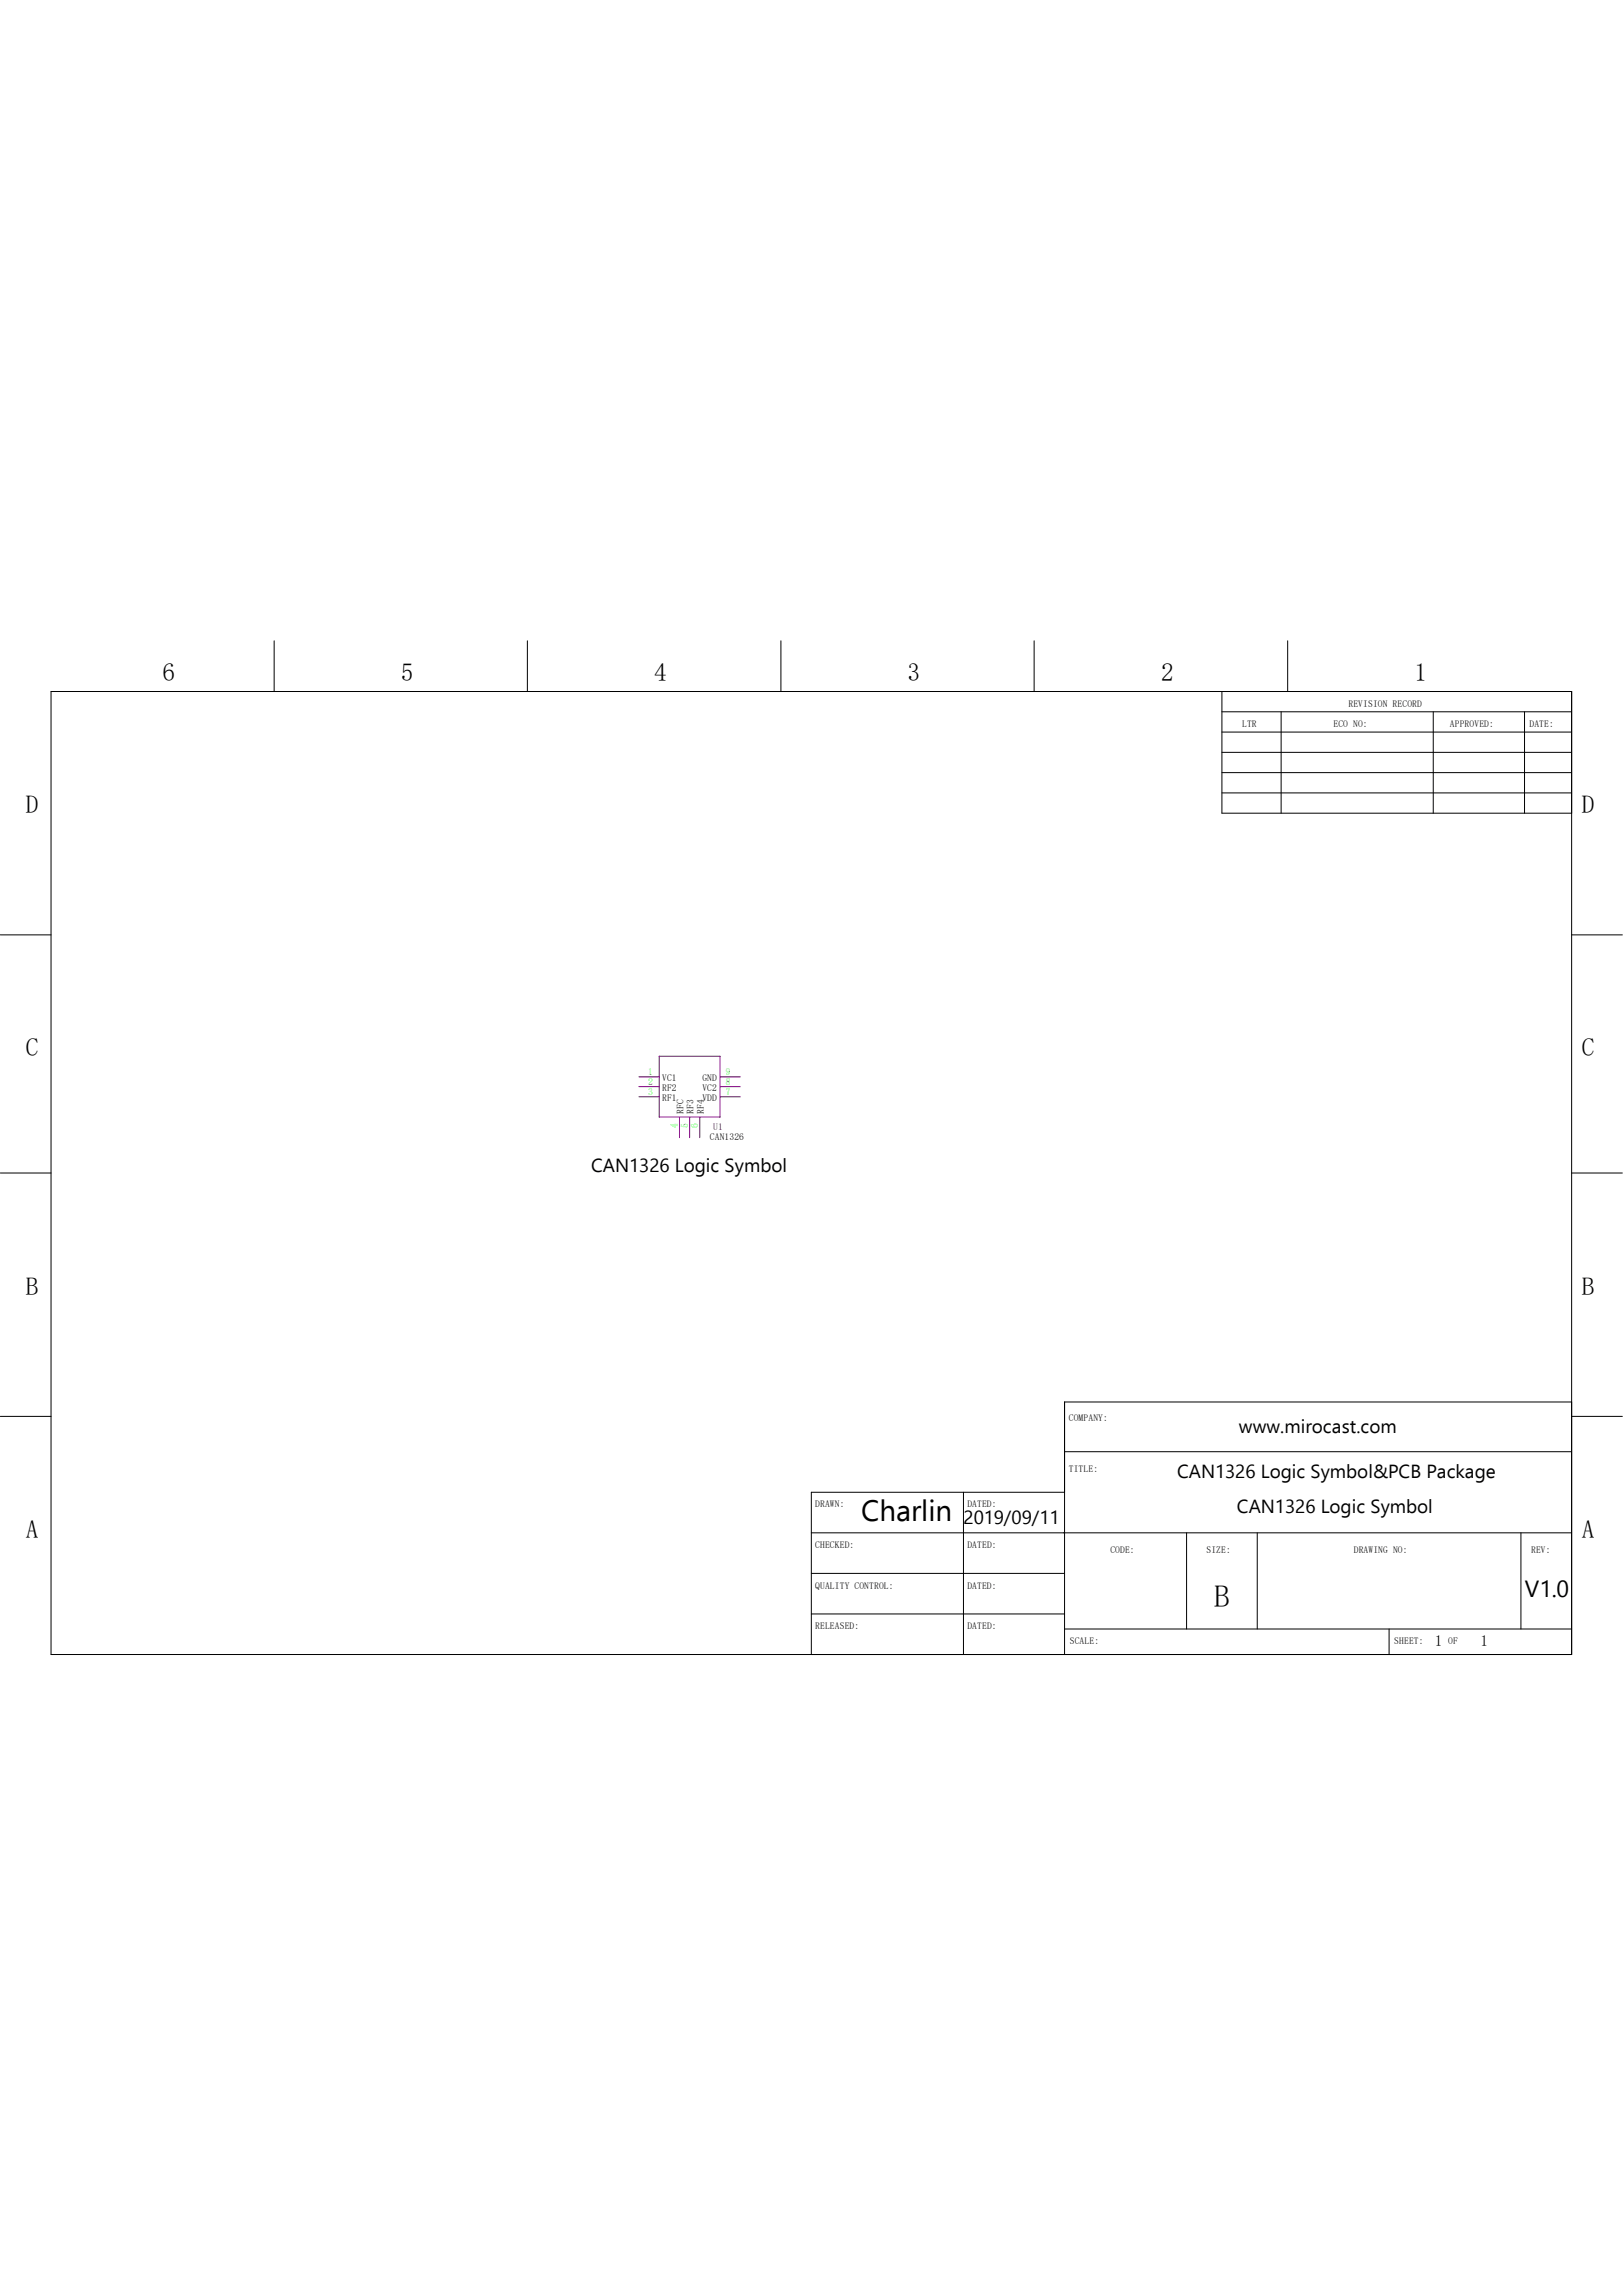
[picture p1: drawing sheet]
<svg xmlns="http://www.w3.org/2000/svg" width="210mm" height="297mm" viewBox="0 0 210 297" stroke-linecap="round" stroke-linejoin="round" font-family="sans-serif">
<defs><g id="words">
<text font-size="4" x="157.1" y="208">B</text>
<text font-size="3.8" x="111.4" y="196.9">Charlin</text>
<g font-size="3.3">
<text x="21" y="88.2">6</text>
<text x="51.9" y="88.2">5</text>
<text x="84.7" y="88.2">4</text>
<text x="117.4" y="88.2">3</text>
<text x="150.2" y="88.2">2</text>
<text x="183" y="88.2">1</text>
<text x="3.3" y="105.2">D</text>
<text x="204.7" y="105.2">D</text>
<text x="3.3" y="136.7">C</text>
<text x="204.7" y="136.7">C</text>
<text x="3.3" y="167.6">B</text>
<text x="204.7" y="167.6">B</text>
<text x="3.3" y="199">A</text>
<text x="204.7" y="199">A</text>
</g>
<text font-size="3" x="197.3" y="206.7">V1.0</text>
<g font-size="2.5">
<text x="76.5" y="151.7">CAN1326 Logic Symbol</text>
<text x="160.3" y="185.5">www.mirocast.com</text>
<text x="152.3" y="191.3">CAN1326 Logic Symbol&amp;PCB Package</text>
<text x="124.7" y="197.3">2019/09/11</text>
<text x="160.1" y="195.7">CAN1326 Logic Symbol</text>
</g>
<g font-size="2">
<text x="185.7" y="213">1</text>
<text x="191.6" y="213">1</text>
</g>
<g font-size="1.2">
<text x="160.7" y="94.1">LTR</text>
<text x="172.6" y="94.1">ECO NO:</text>
<text x="174.5" y="91.5">REVISION RECORD</text>
<text x="187.6" y="94.1">APPROVED:</text>
<text x="197.9" y="94.1">DATE:</text>
<text x="85.7" y="139.9">VC1</text>
<text x="85.7" y="141.1">RF2</text>
<text x="85.7" y="142.5">RF1</text>
<text x="90.9" y="142.5">VDD</text>
<text x="90.9" y="141.1">VC2</text>
<text x="90.9" y="139.9">GND</text>
<text x="88.4" y="144.2" transform="rotate(-90 88.4 144.2)">RFC</text>
<text x="89.7" y="144.2" transform="rotate(-90 89.7 144.2)">RF3</text>
<text x="91.1" y="144.2" transform="rotate(-90 91.1 144.2)">RF4</text>
<text x="91.9" y="147.5">CAN1326</text>
<text x="138.3" y="183.9">COMPANY:</text>
<text x="138.3" y="190.5">TITLE:</text>
<text x="105.5" y="195.1">DRAWN:</text>
<text x="125.2" y="195.1">DATED:</text>
<text x="105.5" y="200.3">CHECKED:</text>
<text x="125.2" y="200.3">DATED:</text>
<text x="143.7" y="201">CODE:</text>
<text x="156.1" y="201">SIZE:</text>
<text x="175.2" y="201">DRAWING NO:</text>
<text x="198.1" y="201">REV:</text>
<text x="105.5" y="205.6">QUALITY CONTROL:</text>
<text x="125.2" y="205.6">DATED:</text>
<text x="105.5" y="210.8">RELEASED:</text>
<text x="125.2" y="210.8">DATED:</text>
<text x="138.4" y="212.8">SCALE:</text>
<text x="180.4" y="212.8">SHEET:</text>
<text x="187.4" y="212.8">OF</text>
</g>
<g font-size="1.2" fill="#0f0">
<text x="83.9" y="139.1">1</text>
<text x="83.9" y="140.4">2</text>
<text x="83.9" y="141.7">3</text>
<text x="93.9" y="141.7">7</text>
<text x="93.9" y="140.4">8</text>
<text x="93.9" y="139.1">9</text>
<text x="87.7" y="146" transform="rotate(-90 87.7 146)">4</text>
<text x="89" y="146" transform="rotate(-90 89 146)">5</text>
<text x="90.3" y="146" transform="rotate(-90 90.3 146)">6</text>
</g>
<text font-size="1.2" fill="#000080" x="92.3" y="146.3">U1</text>
</g></defs>
<path d="M82.7 139.4h2.6M85.3 136.7h7.9v7.9h-7.9zM93.2 139.4h2.6M82.7 140.6h2.6M82.7 141.9h2.6M87.9 144.6v2.6M89.2 144.6v2.6M90.6 144.6v2.6M93.2 140.6h2.6M93.2 141.9h2.6" fill="none" stroke="#800080" stroke-width=".13"/>
<g fill="none" stroke="#000" stroke-width=".13">
<path d="M6.6 89.5h196.8v124.6h-196.8zM35.5 82.9v6.6M68.2 82.9v6.6M101 82.9v6.6M133.8 82.9v6.6M158.1 92.1h45.3M158.1 94.7h45.3M158.1 100h45.3M158.1 89.5v15.7h45.3M158.1 97.4h45.3M165.8 92.1v13.1M166.6 82.9v6.6"/>
<path d="M185.5 92.1v13.1M197.3 92.1v13.1M158.1 102.6h45.3M0 121h6.6M203.4 121h6.5M0 151.8h6.6M203.4 151.8h6.5M0 183.3h6.6M105 198.4h98.4M124.7 193.1v21M137.8 187.9h65.6M137.8 193.1h-32.8v21"/>
<path d="M153.5 198.4v12.4M162.7 198.4v12.4M196.8 198.4v12.4M203.4 181.4h-65.6v32.7M203.4 183.3h6.5M105 203.6h32.8M105 208.9h32.8M137.8 210.8h65.6M179.7 210.8v3.3"/>
</g>
<use href="#words"/>
</svg>
